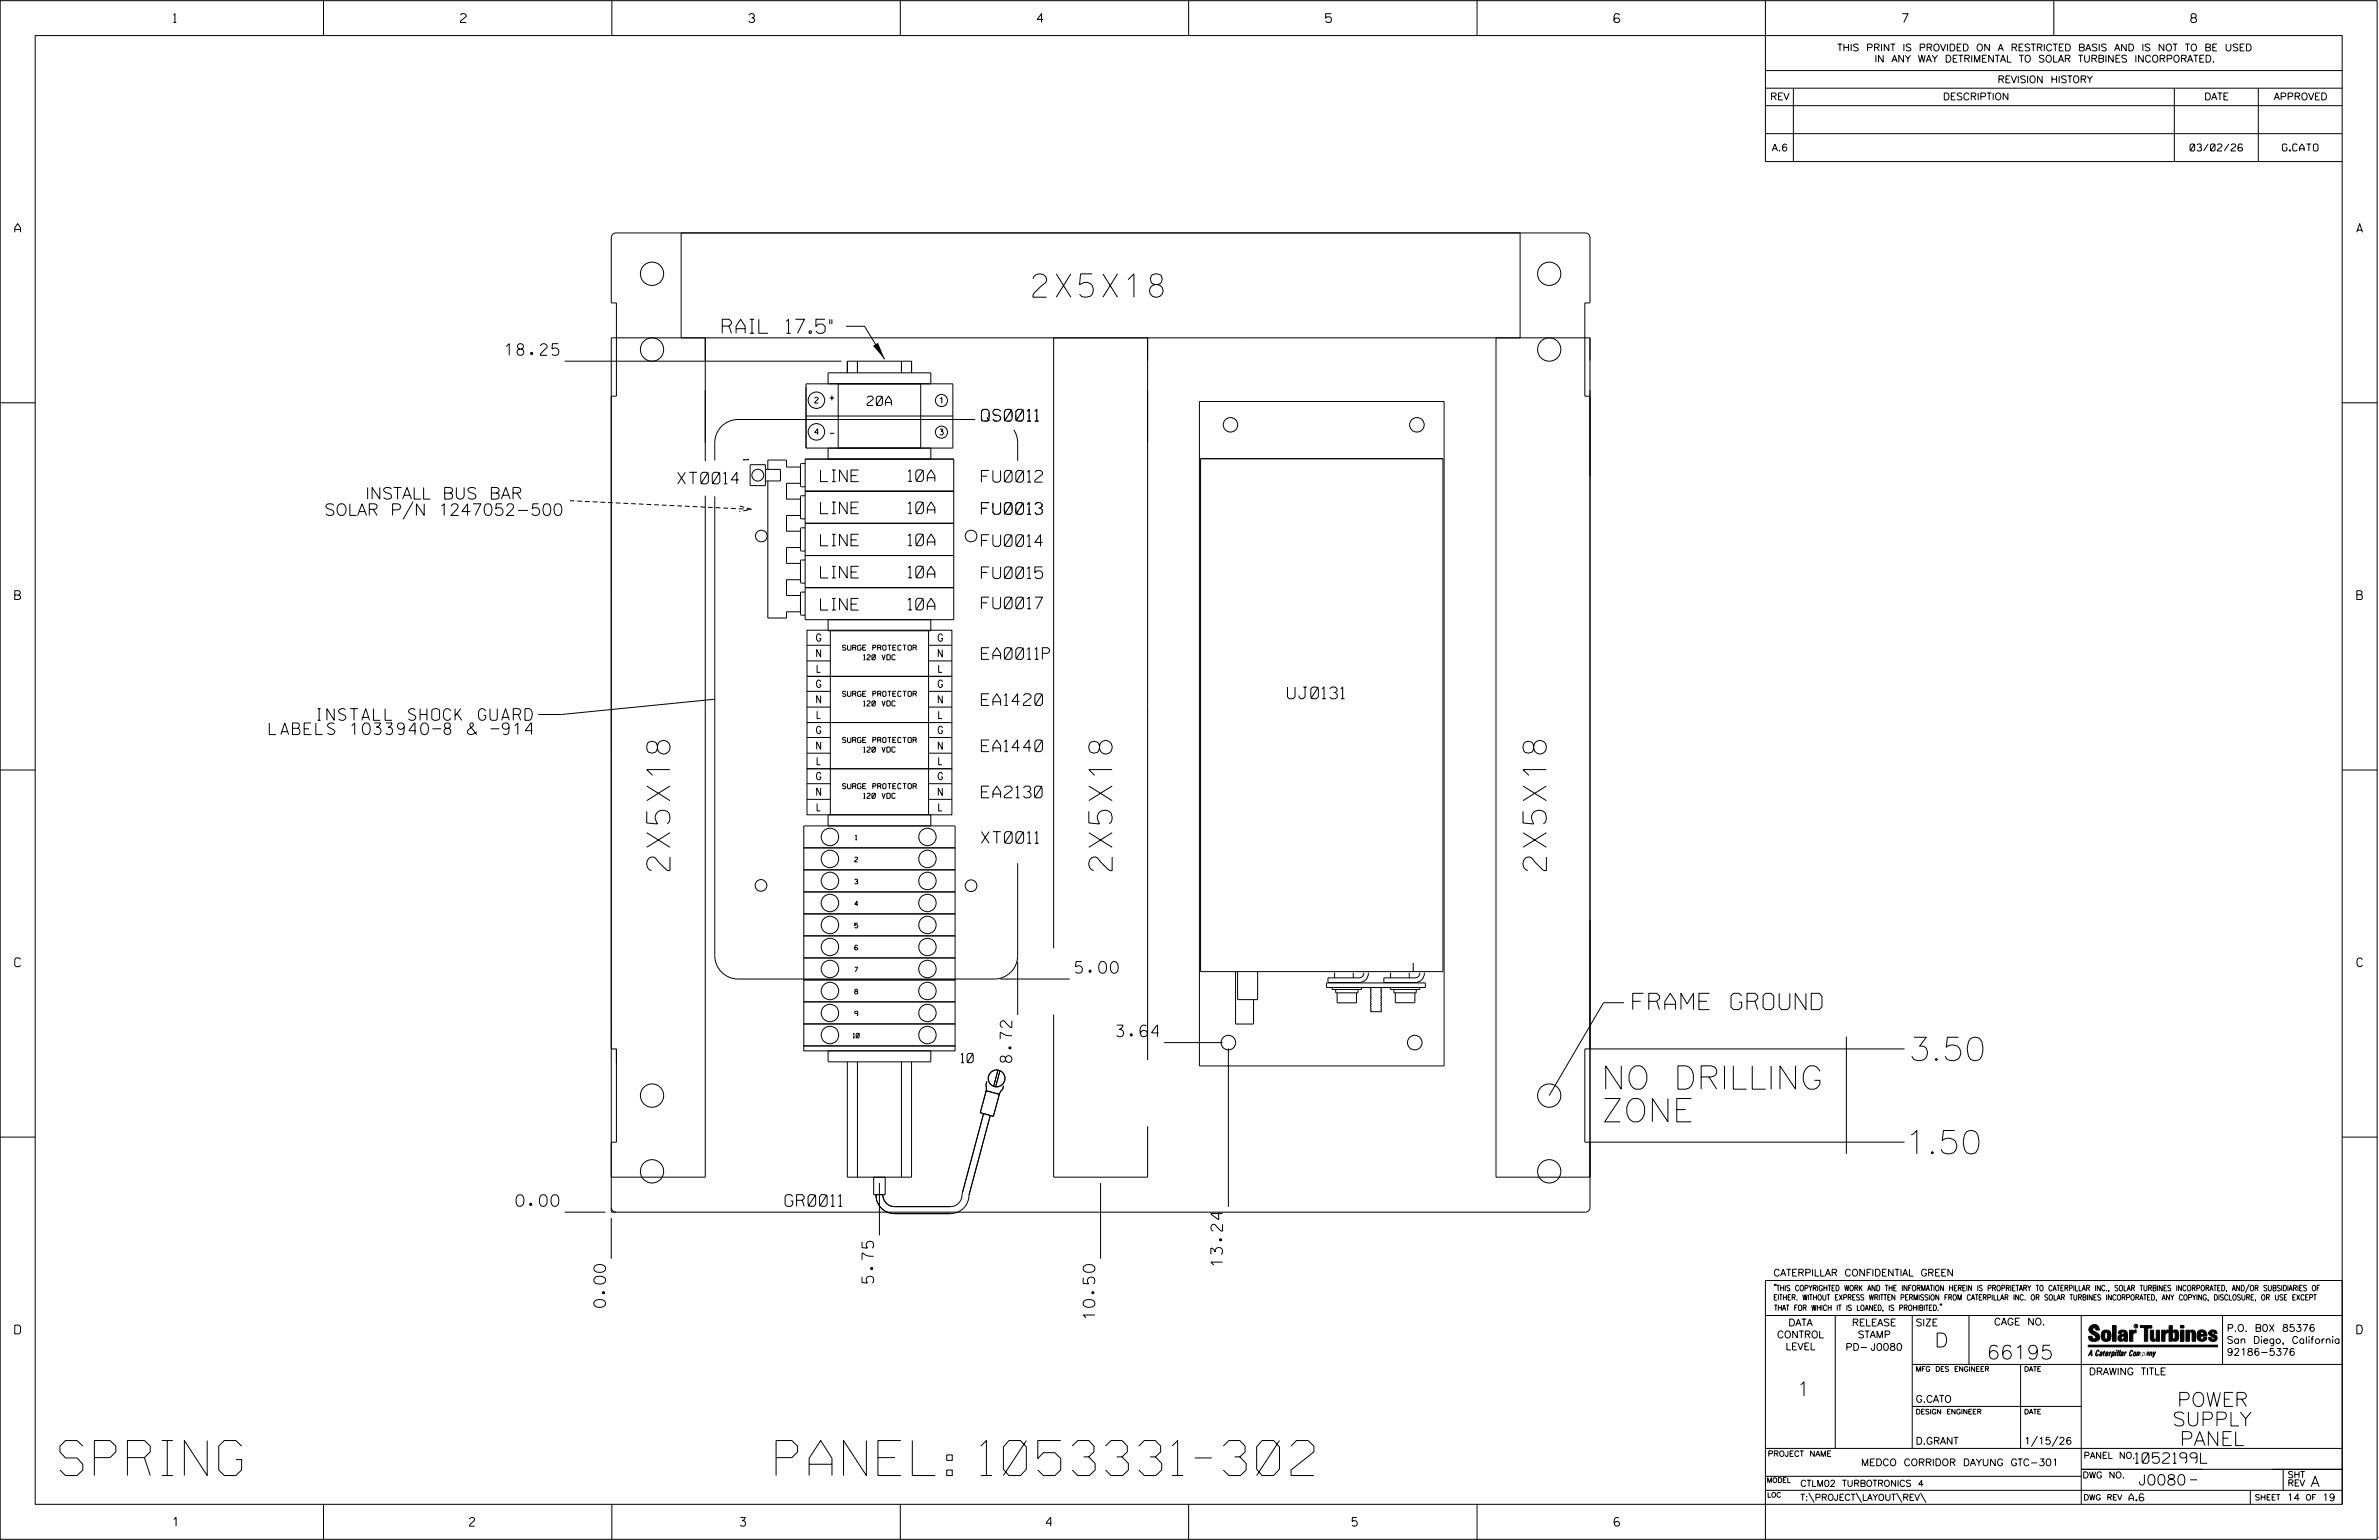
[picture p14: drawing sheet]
<svg xmlns="http://www.w3.org/2000/svg" width="864mm" height="559mm" viewBox="0 0 864 559" stroke-linecap="round" stroke-linejoin="round" font-family="sans-serif">
<defs><g id="words">
<g font-size="12.7">
<text x="21.8" y="535.4">SPRING</text>
<text x="281.7" y="535.4">PANEL: 1053331-302</text>
</g>
<g font-size="8.5">
<text x="375" y="107.8">2X5X18</text>
<text x="243.2" y="315.9" transform="rotate(-90 243.2 315.9)">2X5X18</text>
<text x="403.7" y="315.9" transform="rotate(-90 403.7 315.9)">2X5X18</text>
<text x="561.3" y="315.9" transform="rotate(-90 561.3 315.9)">2X5X18</text>
<text x="692.8" y="384.8">3.50</text>
<text x="581.3" y="395.2">NO DRILLING</text>
<text x="581.3" y="407.1">ZONE</text>
<text x="691.4" y="418.7">1.50</text>
</g>
<text font-size="5.9" x="592.7" y="366.3">FRAME GROUND</text>
<g font-size="5.1">
<text x="262.2" y="120.9">RAIL 17.5&quot;</text>
<text x="702.3" y="488.8">D</text>
<text x="721.2" y="493.2">66195</text>
<text x="652.2" y="506.5">1</text>
<text x="790.3" y="510.3">POWER</text>
<text x="788.6" y="517.4">SUPPLY</text>
<text x="791.3" y="524.5">PANEL</text>
</g>
<g font-size="4.2">
<text x="183.5" y="128.9">18.25</text>
<text x="356.3" y="152.8">QS0011</text>
<text x="246" y="175.6">XT0014</text>
<text x="297.9" y="174.8">LINE</text>
<text x="329.7" y="174.7">10A</text>
<text x="356.3" y="175">FU0012</text>
<text x="132.6" y="181.1">INSTALL BUS BAR</text>
<text x="117.7" y="187">SOLAR P/N 1247052-500</text>
<text x="297.9" y="186.4">LINE</text>
<text x="329.7" y="186.4">10A</text>
<text x="356.3" y="186.6">FU0013</text>
<text x="297.9" y="198.1">LINE</text>
<text x="329.7" y="198">10A</text>
<text x="356.3" y="198.3">FU0014</text>
<text x="297.9" y="209.7">LINE</text>
<text x="329.7" y="209.7">10A</text>
<text x="356.3" y="209.9">FU0015</text>
<text x="297.9" y="221.4">LINE</text>
<text x="329.7" y="221.3">10A</text>
<text x="356.3" y="220.9">FU0017</text>
<text x="356.3" y="239.2">EA0011P</text>
<text x="356.3" y="256">EA1420</text>
<text x="467.4" y="253.5">UJ0131</text>
<text x="114.4" y="261.4">INSTALL SHOCK GUARD</text>
<text x="97.7" y="266.5">LABELS 1033940-8 &amp; -914</text>
<text x="356.3" y="272.7">EA1440</text>
<text x="356.3" y="289.5">EA2130</text>
<text x="356.3" y="306">XT0011</text>
<text x="390.4" y="353.1">5.00</text>
<text x="405.4" y="376.2">3.64</text>
<text x="367.3" y="385.5" transform="rotate(-90 367.3 385.5)">8.72</text>
<text x="187.4" y="437.7">0.00</text>
<text x="285" y="437.7">GR0011</text>
<text x="443.8" y="459.4" transform="rotate(-90 443.8 459.4)">13.24</text>
<text x="317.1" y="465.6" transform="rotate(-90 317.1 465.6)">5.75</text>
<text x="219.8" y="474.4" transform="rotate(-90 219.8 474.4)">0.00</text>
<text x="397.4" y="478.6" transform="rotate(-90 397.4 478.6)">10.50</text>
</g>
<g font-size="3.8">
<text x="775.1" y="531">1052199L</text>
<text x="776.3" y="538.9">J0080</text>
<text x="838.8" y="539.5">A</text>
</g>
<g font-size="3.4">
<text x="314.8" y="147.1">20A</text>
<text x="348.9" y="385.6">10</text>
</g>
<g font-size="3.2">
<text x="63" y="8.2">1</text>
<text x="167.2" y="8.2">2</text>
<text x="271.8" y="8.2">3</text>
<text x="376.5" y="8.2">4</text>
<text x="481.2" y="8.2">5</text>
<text x="690.6" y="8.2">7</text>
<text x="795.3" y="8.2">8</text>
<text x="5.4" y="84.3">A</text>
<text x="855.5" y="84.3">A</text>
<text x="5.4" y="217.5">B</text>
<text x="855.6" y="217.5">B</text>
<text x="5.4" y="350.8">C</text>
<text x="855.6" y="350.8">C</text>
<text x="5.4" y="484">D</text>
<text x="855.6" y="484">D</text>
<text x="62.8" y="553.8">1</text>
<text x="170.4" y="553.8">2</text>
<text x="268.8" y="553.8">3</text>
<text x="379.8" y="553.8">4</text>
<text x="490.8" y="553.8">5</text>
<text x="585.9" y="553.8">6</text>
</g>
<g font-size="2.7">
<text x="296.4" y="232.7">G</text>
<text x="340.6" y="232.7">G</text>
<text x="296.5" y="238.4">N</text>
<text x="340.6" y="238.4">N</text>
<text x="296.6" y="244">L</text>
<text x="340.8" y="244">L</text>
<text x="296.4" y="249.4">G</text>
<text x="340.6" y="249.4">G</text>
<text x="296.5" y="255.1">N</text>
<text x="340.6" y="255.1">N</text>
<text x="296.6" y="260.7">L</text>
<text x="340.8" y="260.7">L</text>
<text x="296.4" y="266.2">G</text>
<text x="340.6" y="266.2">G</text>
<text x="296.5" y="271.9">N</text>
<text x="340.6" y="271.9">N</text>
<text x="296.6" y="277.5">L</text>
<text x="340.8" y="277.5">L</text>
<text x="296.4" y="282.9">G</text>
<text x="340.6" y="282.9">G</text>
<text x="296.5" y="288.6">N</text>
<text x="340.6" y="288.6">N</text>
<text x="296.6" y="294.2">L</text>
<text x="340.8" y="294.2">L</text>
</g>
<g font-size="2.5">
<text x="666.9" y="18.5">THIS PRINT IS PROVIDED ON A RESTRICTED BASIS AND IS NOT TO BE USED</text>
<text x="680.5" y="22.6">IN ANY WAY DETRIMENTAL TO SOLAR TURBINES INCORPORATED.</text>
<text x="725.1" y="30">REVISION HISTORY</text>
<text x="642.6" y="36.3">REV</text>
<text x="705.3" y="36.3">DESCRIPTION</text>
<text x="800.2" y="36.3">DATE</text>
<text x="825.4" y="36.3">APPROVED</text>
<text x="643.2" y="54.8">A.6</text>
<text x="795" y="54.8">03/02/26</text>
<text x="828.5" y="54.8">G.CATO</text>
<text x="643.8" y="463">CATERPILLAR CONFIDENTIAL GREEN</text>
<text x="645.1" y="485.5">CONTROL</text>
<text x="649.2" y="481.1">DATA</text>
<text x="672.3" y="481.1">RELEASE</text>
<text x="674.4" y="485.5">STAMP</text>
<text x="695.4" y="481.1">SIZE</text>
<text x="723.8" y="480.8">CAGE NO.</text>
<text x="808.4" y="483.1">P.O. B0X 85376</text>
<text x="648.2" y="489.8">LEVEL</text>
<text x="669.9" y="490">PD- J0080</text>
<text x="808.4" y="487.5">San Diego, California</text>
<text x="808.4" y="491.8">92186-5376</text>
<text x="758.3" y="498.9">DRAWING TITLE</text>
<text x="695.4" y="508.9">G.CATO</text>
<text x="695.4" y="524.1">D.GRANT</text>
<text x="734.8" y="524.1">1/15/26</text>
<text x="675.6" y="531.9">MEDCO CORRIDOR DAYUNG GTC-301</text>
<text x="772.8" y="544.6">A.6</text>
<text x="830.2" y="544.6">14</text>
<text x="843" y="544.6">19</text>
</g>
<g font-size="2.3">
<text x="756.4" y="529.2">PANEL NO.</text>
<text x="653.5" y="539.4">CTLM02 TURBOTRONICS 4</text>
<text x="756" y="536.3">DWG NO.</text>
<text x="830.4" y="539.3">REV</text>
<text x="830.4" y="536.2">SHT</text>
<text x="653.5" y="544.5">T:\PROJECT\LAYOUT\REV\</text>
</g>
<g font-size="2.1">
<text x="295.8" y="146.3">2</text>
<text x="341.2" y="146.4">1</text>
<text x="295.8" y="157.7">4</text>
<text x="301.3" y="158.3">-</text>
<text x="341.2" y="157.8">3</text>
</g>
<g font-size="2">
<text x="643.8" y="468.4">&quot;THIS COPYRIGHTED WORK AND THE INFORMATION HEREIN IS PROPRIETARY TO CATERPILLAR INC., SOLAR TURBINES INCORPORATED, AND/OR SUBSIDIARIES OF</text>
<text x="643.8" y="471.8">EITHER. WITHOUT EXPRESS WRITTEN PERMISSION FROM CATERPILLAR INC. OR SOLAR TURBINES INCORPORATED, ANY COPYING, DISCLOSURE, OR USE EXCEPT</text>
<text x="644" y="475.6">THAT FOR WHICH IT IS LOANED, IS PROHIBITED.&quot;</text>
<text x="641.7" y="528.5">PROJECT NAME</text>
<text x="756.3" y="544.3">DWG REV</text>
<text x="818.5" y="544.3">SHEET</text>
<text x="836.9" y="544.3">OF</text>
</g>
<g font-size="1.9">
<text x="305.8" y="236">SURGE PROTECTOR</text>
<text x="313.5" y="239.4">120 VDC</text>
<text x="305.8" y="252.7">SURGE PROTECTOR</text>
<text x="313.5" y="256.2">120 VDC</text>
<text x="305.8" y="269.5">SURGE PROTECTOR</text>
<text x="313.5" y="272.9">120 VDC</text>
<text x="305.8" y="286.2">SURGE PROTECTOR</text>
<text x="313.5" y="289.7">120 VDC</text>
</g>
<g font-size="1.8">
<text x="695.4" y="497.6">MFG DES ENGINEER</text>
<text x="734.8" y="497.6">DATE</text>
<text x="695.4" y="513.1">DESIGN ENGINEER</text>
<text x="734.8" y="513.1">DATE</text>
<text x="641.3" y="538">MODEL</text>
<text x="641.5" y="543.3">LOC</text>
</g>
<g font-size="1.7">
<text x="270" y="166.6" transform="rotate(90 270 166.6)">1</text>
<text x="310.5" y="304.7">1</text>
<text x="310.3" y="312.7">2</text>
<text x="310.3" y="320.7">3</text>
<text x="310.3" y="328.7">4</text>
<text x="310.3" y="336.7">5</text>
<text x="310.3" y="352.7">7</text>
<text x="310.3" y="360.6">8</text>
<text x="310.3" y="368.6">9</text>
<text x="309.7" y="376.6">10</text>
</g>
<text font-size=".9" x="775.1" y="481.7">R</text>
</g></defs>
<g fill="none" stroke="#000" stroke-width=".36">
<path d="M.1 .2h862.8v558.4h-862.8zM12.8 12.9h837.4v533h-837.4zM117.4 .2v12.7M222.1 .2v12.7M326.8 .2v12.7M431.5 .2v12.7M536.2 .2v12.7M587.9 5.5l-.5-.5h-1l-.5 1v1.7l.5 .4h1l.6-.4v-.6l-.6-.5h-1l-.5 .5M640.9 .2v58.4h209.3M745.6 .2v12.7M640.9 25.6h209.3M640.9 32h209.3"/>
<path d="M640.9 38.3h209.3M651 32v26.6M789.3 32v26.6M819.8 32v26.6M640.9 48.5h209.3M247.3 84.5v38.1M551.8 84.5v38.1M307.1 118.4h6.7l7.3 12M205 131.1h100.5M221.9 122.6h355.3v315.5a1.69 1.69 0 0 1-1.7 1.7h-353.6zM256 122.6v44.7M292.6 139.3h53.3v23.3h-53.3z"/>
<path d="M304.3 139.3h29.9v23.3h-29.9zM307.6 135.3v-4.2h23.3v4.2M311.3 131.1v4.2M327.2 131.1v4.2M337.9 139.3v-4h-37.3v4M382.5 122.6v221.5M416.6 122.6v262M543.1 122.6v304.5h34.1M.1 146.2h12.7M221.9 143.8h1.9v-33.9h-1.9v-23.7a1.69 1.69 0 0 1 1.7-1.7h351.9a1.69 1.69 0 0 1 1.7 1.7v23.7h-1.9v33.9h1.9M292.6 151h53.3M301.2 144.4h1.6"/>
<path d="M302 143.5v1.8M354 152.2h-86.1a8.4 8.4 0 0 0-8.4 8.5v6.4M368 156l1 1.9 .4 2v7.3M435.4 145.7h88.8v241.1h-88.8zM850.2 146.2h12.7M256 179.9v247.2h-34.1M272.3 168.6h5.5v7.6h-5.5zM277.8 170.3h5.5v4.2h-5.5M278.7 174.5v49.8h6.8v-2.3h5.1M290.6 175.4h-5.1v5.7h5.1M290.6 169.5h-5.1v-2.6h-6.8v3.4M292.3 179.9h-1.4l-.3 .3v7.8l.3 .3h1.4"/>
<path d="M292.3 168.2h-1.4l-.3 .4v7.7l.3 .3h1.4M292.3 166.6h53.9v58.3h-53.9zM292.3 178.3h53.9M300.6 162.6v4M337.9 162.6v4M435.8 166.4h88v186.2h-88zM150 182l-3.7 6.5M259.5 180.1v166.7a8.5 8.5 0 0 0 8.4 8.4h93.1a8.5 8.5 0 0 0 8.4-8.4v-33.6M290.6 187h-5.1v5.8h5.1M290.6 198.7h-5.1v5.7h5.1M292.3 191.5h-1.4l-.3 .4v7.7l.3 .4h1.4M292.3 189.9h53.9"/>
<path d="M290.6 210.4h-5.1v5.7h5.1M292.3 203.2h-1.4l-.3 .3v7.7l.3 .4h1.4M292.3 214.8h-1.4l-.3 .4v7.7l.3 .3h1.4M292.3 213.2h53.9M292.3 201.6h53.9M292.9 234.1h8.5M292.9 228.7h52.6v16.7h-52.6zM292.9 239.8h8.5M300.6 224.9v4h37.3v-4M301.4 228.7v67M337.1 228.7v67M337.1 239.8h8.4"/>
<path d="M337.1 234.1h8.4M259.5 253.7l-55.7 5.6h-8.4M292.9 250.9h8.5M292.9 245.4h52.6v16.8h-52.6zM292.9 256.6h8.5M337.1 256.6h8.4M337.1 250.9h8.4M.1 279.4h12.7M292.9 267.6h8.5M292.9 262.2h52.6v16.7h-52.6zM292.9 278.9h52.6v16.8h-52.6zM292.9 273.3h8.5"/>
<path d="M337.1 273.3h8.4M337.1 267.6h8.4M850.2 279.4h12.7M291.8 299.7h54.9v79.8h-54.9zM292.9 284.4h8.5M292.9 290.1h8.5M337.1 290.1h8.4M337.1 284.4h8.4M337.9 299.7v-4h-37.3v4M291.8 315.6h54.9M291.8 307.7h54.9M291.8 323.6h54.9"/>
<path d="M291.8 331.6h54.9M291.8 339.6h54.9M291.8 347.6h54.9M291.8 355.6h54.9M311.3 343.3l-.8-.3-.2 .5v.9l.8 .3 .3-.3-.3-.6h-.6l-.2 .3M363.1 355.2h25.2M369.4 348.9v19.4M448.5 352.6v19h6.5v-8.9M449.3 352.6v10.1h7.2v-10.1M481.5 356.7h35.9v1.6h-35.9zM483.6 358.3v.8h10.6v-.8M484.5 353v1.8"/>
<path d="M484.9 359.1v1.2h8.1v-1.2M491.2 353v1.8M495.1 353a1.7 1.7 0 0 1-1.7 1.8h-11.3v1.7h11.3a3.4 3.4 0 0 0 3.3-3.5M498.3 358.3l-.5 .1-.4 .4 .4 .4-.4 .4 .4 .4-.4 .5 .4 .4-.4 .4 .4 .4-.4 .5 .4 .4-.4 .4 .4 .4-.4 .5 .4 .4-.4 .4 .4 .4-.4 .4 .4 .5-.4 .4 .4 .4-.2 .3h3.7l.3-.3-.4-.4 .4-.4-.4-.5 .4-.4-.4-.4 .4-.4-.4-.4 .4-.5-.4-.4 .4-.4-.4-.4 .4-.5-.4-.4 .4-.4-.4-.4 .4-.5-.4-.4 .4-.4-.4-.4 .3-.5M504.7 358.3v.8h10.7v-.8M504.8 353v1.8M506 359.1v1.2h8.1v-1.2M511.6 353v1.8M513 349.4v3.2M515.4 353a1.7 1.7 0 0 1-1.7 1.8h-11.3v1.7h11.3a3.4 3.4 0 0 0 3.4-3.5M291.8 371.5h54.9M291.8 363.5h54.9"/>
<path d="M291.8 379.5h54.9v1.8h-54.9zM382.5 368.2v58.9h34.1v-18.4M422.6 378.3h21.2M485.4 360.3v3.6h7v-3.6M506.5 360.3v3.6h7.1v-3.6M589.5 363.9h-7.4l-19.7 33.6M670.2 376.1v42.6M221.9 380.6h1.9v33.8h-1.9M300.6 381.3h37.3v4h-37.3zM307.6 385.3v41.8h23.3v-41.8M311.3 385.3v41.8M327.2 385.3v41.8"/>
<path d="M358 395.8l4.8 1.3-2.2 8-4.8-1.3zM358.2 392.4l-.3 1.4 .2 .9-.2 1.4M362.3 388.3l-1.6 5.9M363 388.5l-1.6 5.8M364.3 394l-.3 1.3-1 1.1-.3 1M445.9 380.4v57.5M691.4 380.6h-116.1v33.8h116.1M.1 412.6h12.7M357 404.1l-7.7 28.9a4.5 4.5 0 0 1-4.3 4.8h-20.3a4.3 4.3 0 0 1-4.2-4.3M359.5 404.7l-7.7 28.9a6.7 6.7 0 0 1-6.8 6.8h-20.3a6.7 6.7 0 0 1-6.7-6.9M850.2 412.6h12.7M205 439.8h14.8"/>
<path d="M221.9 438.1a1.69 1.69 0 0 0 1.7 1.7M317.1 427.1v6.4h4.2v-6.4M319.2 429.3v19M399.5 429.3v27.4M221.9 442v14.7M640.9 477.3h209.3M644.2 466.1l-.1 .4M644.7 466.1l-.2 .4M666.2 477.3v48.3M694.2 477.3v48.3M704.4 473.3l-.1 .4M704.8 473.3l-.1 .4"/>
<path d="M714.8 477.3v17.8M755.5 477.3v68.6M806.8 477.3v17.8M816.5 466l-1.4 3.1M850.2 464.6h-209.3v94M850.2 464.8v81.1M694.2 495.1h156M733.5 495.1v30.5M758.6 481.4a2.02 2.02 0 0 1 3.1-.1l.5 1.3h-1.3l-.2-.6-.4-.2-.6 .1-.1 .4 .4 .7a2.46 2.46 0 0 1 2.2 2.9 2.83 2.83 0 0 1-3.8 .3l-.3-1.3h1.3l.2 .7 .6 .3 .5-.2 .2-.5-.4-.6-1.9-1.2-.4-.9zM759.2 491.3h-.7l.7-1.2v1.9h.2l-.1-2.1-1.3 2.1 .5-.5h.7M761.3 490l.3-.2 .4 .3-.1 .3-.3-.4-.4 .3-.3 1.6h.4l.4-.5-.3 .6-.4 .1-.3-.4zM762.6 490.6l.5-.1-.1 1.4h-.9a.74 .74 0 0 1 .9-.8l-.3 .7-.5 .1 .2-.5 .6-.2v-.5l-.7 .2z"/>
<path d="M763 483.2a2.17 2.17 0 0 1 3.1 0l.3 1.4-.3 1.5a2.17 2.17 0 0 1-3.1 0l-.3-1.5zM763.6 490.5l.4-.4 .2 .6h-.3l-.3 .9 .2 .4-.3-.1zM764.1 483.7l.5-.4 .4 .3v2.2l-.4 .2-.5-.2zM764.6 491.1l.6 .2v-.7l-.4-.1-.4 .6-.1 .8h.6M764.6 491.1l-.1 .8h.4M764.6 482.6v.8M764.8 490.7l.4 .1v.3h-.6zM765 491.5l-.1 .4zM766 490.5l-.5 1.5zM766 490.8l.4-.3-.4 .4M766.9 481h1.3v5.7h-1.3zM767 490.8l.5 .1-.3 .8-.4 .2z"/>
<path d="M767.3 490.5h-.5l-.5 2M767.3 490.5a.8 .8 0 0 1 .2 1 .8 .8 0 0 1-.9 .4l-.1 .6M767.3 490.5l-.1 .2M768.1 490.5l-.4 1.5zM768.2 489.9h.3l-.1 .2h-.2zM769 489.9l-.5 2.1zM769.7 489.9l-.6 2.1zM770.1 491.4l.5-.3-.5 .8zM770.4 491.9h.1M770.6 491.1l.1-.4-.7 .2 .1-.3 .6-.1 .2 .3-.5 1.1M770.6 491.1a.74 .74 0 0 0-.8 .8h.6M771 484.8h-.7l-.3 .6 .4 .7 .5-.3 .1-2.4h-.8l-.1 .4h-1.2a1.71 1.71 0 0 1 1.8-1.3 1.71 1.71 0 0 1 1.6 1.4v2.8h-1.1l-.1-.6"/>
<path d="M771 484.2l-1.5 .1a1.41 1.41 0 0 0 0 2.4l.5 .1 1.1-.7M771.2 486.1h-.1M771.4 490.5l.1 .3 .4-.3-.9 1.5zM771.5 490.8h.1M773 482.7h1.2v.5l.5-.5 .7-.1v1h-.6l-.5 .4-.1 2.7h-1.2zM773.3 490.3l.6-.4 .4 .2-.1 .4-.3-.4a1.28 1.28 0 0 0-.5 1.8l.6-.4-.1 .4-.8 .1zM774.7 490.8l.5-.3a.88 .88 0 0 1 .2 .9 .88 .88 0 0 1-.7 .7l-.2-.2zM774.8 490.9h.5l-.3 1h-.3l-.2-.2zM775.2 490.5l-.1 .2M776.8 481h4.3v.9h-1.5v4.8h-1.3M776.8 490.6l-.8 .2v-.3l-.4 1.5 .8-1.3v1.3l.3-1.2M779.3 491.1h.4"/>
<path d="M779.6 490.5h.3l-.3 1.4M779.6 490.7h.2l-.1 .4M779.7 491.1l-.1 .4M779.7 491.1l-.4 .2M780.1 492l.4-1.5 .1 .3 .3-.3 .3 .2-.3 1.3v-1.3l-.7 1.3M780.6 482.7h1.2v2.7l.1 .4 .4 .3 .4-.7v-2.7h1.2l.1 4h-1.3v-.5l-1.1 .6-.7-.3-.3-.7zM781.6 492.5l1-2-.8 1.3-.2-1.3-.2 2M784.7 482.7h1.2v.5l.5-.5 .7-.1v1h-.5l-.6 .4-.1 2.7h-1.2zM787.4 481h1.2v2a1.4 1.4 0 0 1 2.2 .2l.1 1.4-.4 1.9-1.5 .1-.4-.5v-1l.5 .9 .5-.3v-2.1l-.5-.4-.5 .7v2.8h-1.2zM791.5 482.7h1.3v4h-1.3zM791.5 481h1.3v.9h-1.3zM793.5 482.7h1.3v.4l.7-.5 1.1 .2 .4 .6v3.3h-1.2l-.3-3.4-.7 .2v3.2h-1.3z"/>
<path d="M794.8 483.1h.1M797.7 483.2a1.92 1.92 0 0 1 2.4-.5 1.92 1.92 0 0 1 1 2.1h-2.3v.8l.6 .5 .5-.3v-.5h1.2a1.83 1.83 0 0 1-2.1 1.4 1.83 1.83 0 0 1-1.5-2.1zM798.8 484.2v.6M799.1 483.4h.6l.2 .8h-1.1zM804.6 482.9a1.84 1.84 0 0 0-2.9 .8 3.3 3.3 0 0 0 2.2 1.9l-.5 .5-.4-.3-.1-.4h-1.2l.1 .6a1.92 1.92 0 0 0 2.9 .4M804.9 483.8h-1.2l-.2-.6-.5 .1-.1 .3 .1 .3 1.8 .9M805.1 488.1h-47.1v.6h47.1M694.2 510.3h61.3M640.9 525.6h209.2M640.9 535.7h114.6M739.6 521.1l-2.2 3.8M747.1 521.1l-2.2 3.8"/>
<path d="M755.5 533.2h94.7M795 537h2.6M828.8 533.2v7.6M117.4 545.9v12.7M222.1 545.9v12.7M326.8 545.9v12.7M431.5 545.9v12.7M536.2 545.9v12.7M640.9 540.8h209.3M656.6 541.7l2 3.5M673.8 541.7l1.9 3.5M688.4 541.7l2 3.5"/>
<path d="M697.2 541.7l1.9 3.5M816.9 541v4.9M863.5 558h.1"/>
<circle cx="236.7" cy="99.3" r="4.2"/>
<circle cx="562.4" cy="99.3" r="4.2"/>
<circle cx="236.7" cy="126.8" r="4.2"/>
<circle cx="562.4" cy="126.8" r="4.2"/>
<circle cx="296.4" cy="156.7" r="3"/>
<circle cx="296.4" cy="145.2" r="2.99"/>
<circle cx="341.8" cy="145.3" r="2.2"/>
<circle cx="341.8" cy="156.8" r="2.2"/>
<circle cx="446.7" cy="154.2" r="2.62"/>
<circle cx="514.4" cy="154.1" r="2.63"/>
<circle cx="275.1" cy="172.4" r="2.15"/>
<circle cx="276.4" cy="194.5" r="2.11"/>
<circle cx="352.5" cy="194.5" r="2.11"/>
<circle cx="301.3" cy="319.7" r="3.2"/>
<circle cx="301.3" cy="311.7" r="3.2"/>
<circle cx="301.3" cy="303.7" r="3.2"/>
<circle cx="336.7" cy="319.7" r="3.2"/>
<circle cx="336.7" cy="311.7" r="3.2"/>
<circle cx="336.7" cy="303.7" r="3.2"/>
<circle cx="276.2" cy="321.3" r="2.11"/>
<circle cx="301.3" cy="335.6" r="3.2"/>
<circle cx="301.3" cy="327.6" r="3.2"/>
<circle cx="336.7" cy="335.6" r="3.2"/>
<circle cx="336.7" cy="327.6" r="3.2"/>
<circle cx="352.5" cy="321.4" r="2.11"/>
<circle cx="301.3" cy="359.6" r="3.2"/>
<circle cx="301.3" cy="351.6" r="3.2"/>
<circle cx="301.3" cy="343.6" r="3.2"/>
<circle cx="336.7" cy="359.6" r="3.2"/>
<circle cx="336.7" cy="351.6" r="3.2"/>
<circle cx="336.7" cy="343.6" r="3.2"/>
<circle cx="301.3" cy="375.6" r="3.2"/>
<circle cx="301.3" cy="367.6" r="3.2"/>
<circle cx="336.7" cy="375.6" r="3.2"/>
<circle cx="336.7" cy="367.6" r="3.2"/>
<circle cx="445.9" cy="378.3" r="2.65"/>
<circle cx="513.6" cy="378.3" r="2.65"/>
<circle cx="236.7" cy="397.5" r="4.2"/>
<circle cx="361.8" cy="391.3" r="3"/>
<circle cx="562.4" cy="397.5" r="4.2"/>
<circle cx="236.7" cy="425" r="4.2"/>
<circle cx="562.4" cy="425" r="4.2"/>
<circle cx="775.4" cy="481.2" r=".69"/>
</g>
<g fill="#000">
<path d="M316.9 125.5l1.8-1.1 2.4 6zM768.1 490.5l-.4 1.5zM768.2 489.9h.3l-.1 .2h-.2zM769 489.9l-.5 2.1zM769.7 489.9l-.6 2.1zM791.5 481h1.3v.9h-1.3zM791.5 482.7h1.3v4h-1.3zM758 488.1h47.1v.6h-47.1z"/>
<path d="M759.2 489.9l-1.2 2.1 .5-.5h.7v.5h.2zM759.2 490.1v1.2h-.7z" fill-rule="evenodd"/>
<path d="M758.6 481.4a2.02 2.02 0 0 1 3.1-.1l.5 1.3h-1.3l-.2-.6-.4-.2-.6 .1-.1 .4 .4 .7a2.46 2.46 0 0 1 2.2 2.9 2.83 2.83 0 0 1-3.8 .3l-.3-1.3h1.3l.2 .7 .6 .3 .5-.2 .2-.5-.4-.6-1.9-1.2-.4-.9z" fill-rule="evenodd"/>
<path d="M761.3 490l.3-.2 .4 .3-.1 .3-.3-.4-.4 .3-.3 1.6h.4l.4-.5-.3 .6-.4 .1-.3-.4z" fill-rule="evenodd"/>
<path d="M762.6 490.6l.5-.1-.1 1.4h-.9a.74 .74 0 0 1 .9-.8l-.6 .3-.2 .5 .5-.1 .3-.6v-.5l-.7 .2z" fill-rule="evenodd"/>
<path d="M763.6 490.5l.4-.4 .2 .6h-.3l-.3 .9 .2 .4-.3-.1z" fill-rule="evenodd"/>
<path d="M764.8 490.5l.5 .3-.1 .5h-.6l.6-.2v-.3l-.4-.1-.3 1.2h.4l.3-.4-.6 .6-.3-.2v-.4z" fill-rule="evenodd"/>
<path d="M763 483.2a2.17 2.17 0 0 1 3.1 0l.3 1.4-.3 1.5a2.17 2.17 0 0 1-3.1 0l-.3-1.5zM764.1 483.7v2.1l.5 .2 .4-.2v-2.2l-.4-.3z" fill-rule="evenodd"/>
<path d="M766 490.5v.3l.4-.1-.4 .2-.5 1.1z" fill-rule="evenodd"/>
<path d="M766.8 490.5l-.5 2 .3-.6a.71 .71 0 0 0 .9-.5 .71 .71 0 0 0-.4-.9zM767 490.8l.5 .1-.3 .8-.4 .2z" fill-rule="evenodd"/>
<path d="M766.9 481h1.3v5.7h-1.3z" fill-rule="evenodd"/>
<path d="M770.1 490.6l.6-.1 .2 .3-.4 1.2-.5 .1-.2-.5 .3-.5h.5l-.7 .5v.3l.4-.1 .4-.9-.5-.2-.2 .2z" fill-rule="evenodd"/>
<path d="M769.4 482.8l-.5 1h1.2l.1-.4h.8v.8l-1.5 .1a1.41 1.41 0 0 0 0 2.4l.5 .1 1.1-.7 .1 .6h1.1v-2.8a1.79 1.79 0 0 0-2.4-1.2zM770.3 484.8h.7l-.1 1-.5 .3-.4-.7z" fill-rule="evenodd"/>
<path d="M771.4 490.5l.1 .3 .4-.3-.9 1.5z" fill-rule="evenodd"/>
<path d="M773 482.7h1.2v.5l.5-.5 .7-.1v1h-.6l-.5 .4-.1 2.7h-1.2z" fill-rule="evenodd"/>
<path d="M773.3 490.3l.6-.4 .4 .2-.1 .4-.3-.4a1.28 1.28 0 0 0-.5 1.8l.6-.4-.3 .5h-.6z" fill-rule="evenodd"/>
<path d="M774.7 490.8l-.2 1.1h.7a.96 .96 0 0 0 0-1.4zM774.8 490.9h.5l-.1 .6-.5 .4-.2-.2z" fill-rule="evenodd"/>
<path d="M776 490.5v.3l.4-.3 .2 .3 .7-.2-.3 1.4v-1.3l-.6 1.3v-1.3l-.8 1.3z" fill-rule="evenodd"/>
<path d="M776.8 481h4.3v.9h-1.5v4.8h-1.3v-4.8h-1.5z" fill-rule="evenodd"/>
<path d="M777.9 490.5l-.5 2 .3-.6a.71 .71 0 0 0 .9-.5 .71 .71 0 0 0-.4-.9zM778.1 490.8l.3-.1 .1 .4-.5 .8-.2-.5z" fill-rule="evenodd"/>
<path d="M779.3 490.6l.6-.1-.3 1.5-.7-.1a.67 .67 0 0 1 .8-.8l-.6 .3-.1 .5 .4-.1 .4-.9-.4-.2-.3 .2z" fill-rule="evenodd"/>
<path d="M780.5 490.5l.1 .3 .3-.3 .3 .2-.3 1.3v-1.3l-.8 1.3z" fill-rule="evenodd"/>
<path d="M780.6 482.7h1.2v2.7l.1 .4 .4 .3 .4-.7v-2.7h1.2l.1 4h-1.3v-.5l-1.1 .6-.7-.3-.3-.7z" fill-rule="evenodd"/>
<path d="M781.6 490.5l.2 1.3 .8-1.3-1.2 2z" fill-rule="evenodd"/>
<path d="M784.7 482.7h1.2v.5l.5-.5 .7-.1v1h-.5l-.6 .4-.1 2.7h-1.2z" fill-rule="evenodd"/>
<path d="M787.4 481h1.2v2a1.4 1.4 0 0 1 2.2 .2l.1 1.4-.4 1.9-1.5 .1-.4-.5v-1l.5 .9 .5-.3v-2.1l-.5-.4-.5 .7v2.8h-1.2z" fill-rule="evenodd"/>
<path d="M793.5 482.7h1.3v.4a1.29 1.29 0 0 1 2.2 .3v3.3h-1.2l-.3-3.4-.7 .2v3.2h-1.3z" fill-rule="evenodd"/>
<path d="M797.7 483.2a1.92 1.92 0 0 1 2.4-.5 1.92 1.92 0 0 1 1 2.1h-2.3v.8l.6 .5 .5-.3v-.5h1.2a1.83 1.83 0 0 1-2.1 1.4 1.83 1.83 0 0 1-1.5-2.1zM799.1 483.4l-.3 .8h1.1l-.2-.8z" fill-rule="evenodd"/>
<path d="M801.9 483.2a1.94 1.94 0 0 1 3 .1v.5h-1.2l-.2-.6-.5 .1-.1 .3 .1 .3 1.8 .9a1.2 1.2 0 0 1 .1 1.3 1.2 1.2 0 0 1-1.2 .7l-1.6-.4-.4-1h1.2l.1 .4 .4 .3 .5-.5a3.3 3.3 0 0 1-2.2-1.9z" fill-rule="evenodd"/>
<circle cx="761.4" cy="492" r=".07"/>
<circle cx="762.2" cy="485.1" r=".07"/>
<circle cx="769.3" cy="492" r=".07"/>
<circle cx="773.1" cy="486.7" r=".07"/>
<circle cx="791.5" cy="486.7" r=".07"/>
<circle cx="791.5" cy="481" r=".07"/>
<circle cx="794.8" cy="486.7" r=".07"/>
</g>
<path d="M268.5 183.6l4.2 1.2-4.3 .9M272.7 184.8l-65.8-3.1" fill="none" stroke="#000" stroke-width=".36" stroke-dasharray="1.7 1.1" stroke-linecap="butt"/>
<use href="#words"/>
</svg>
